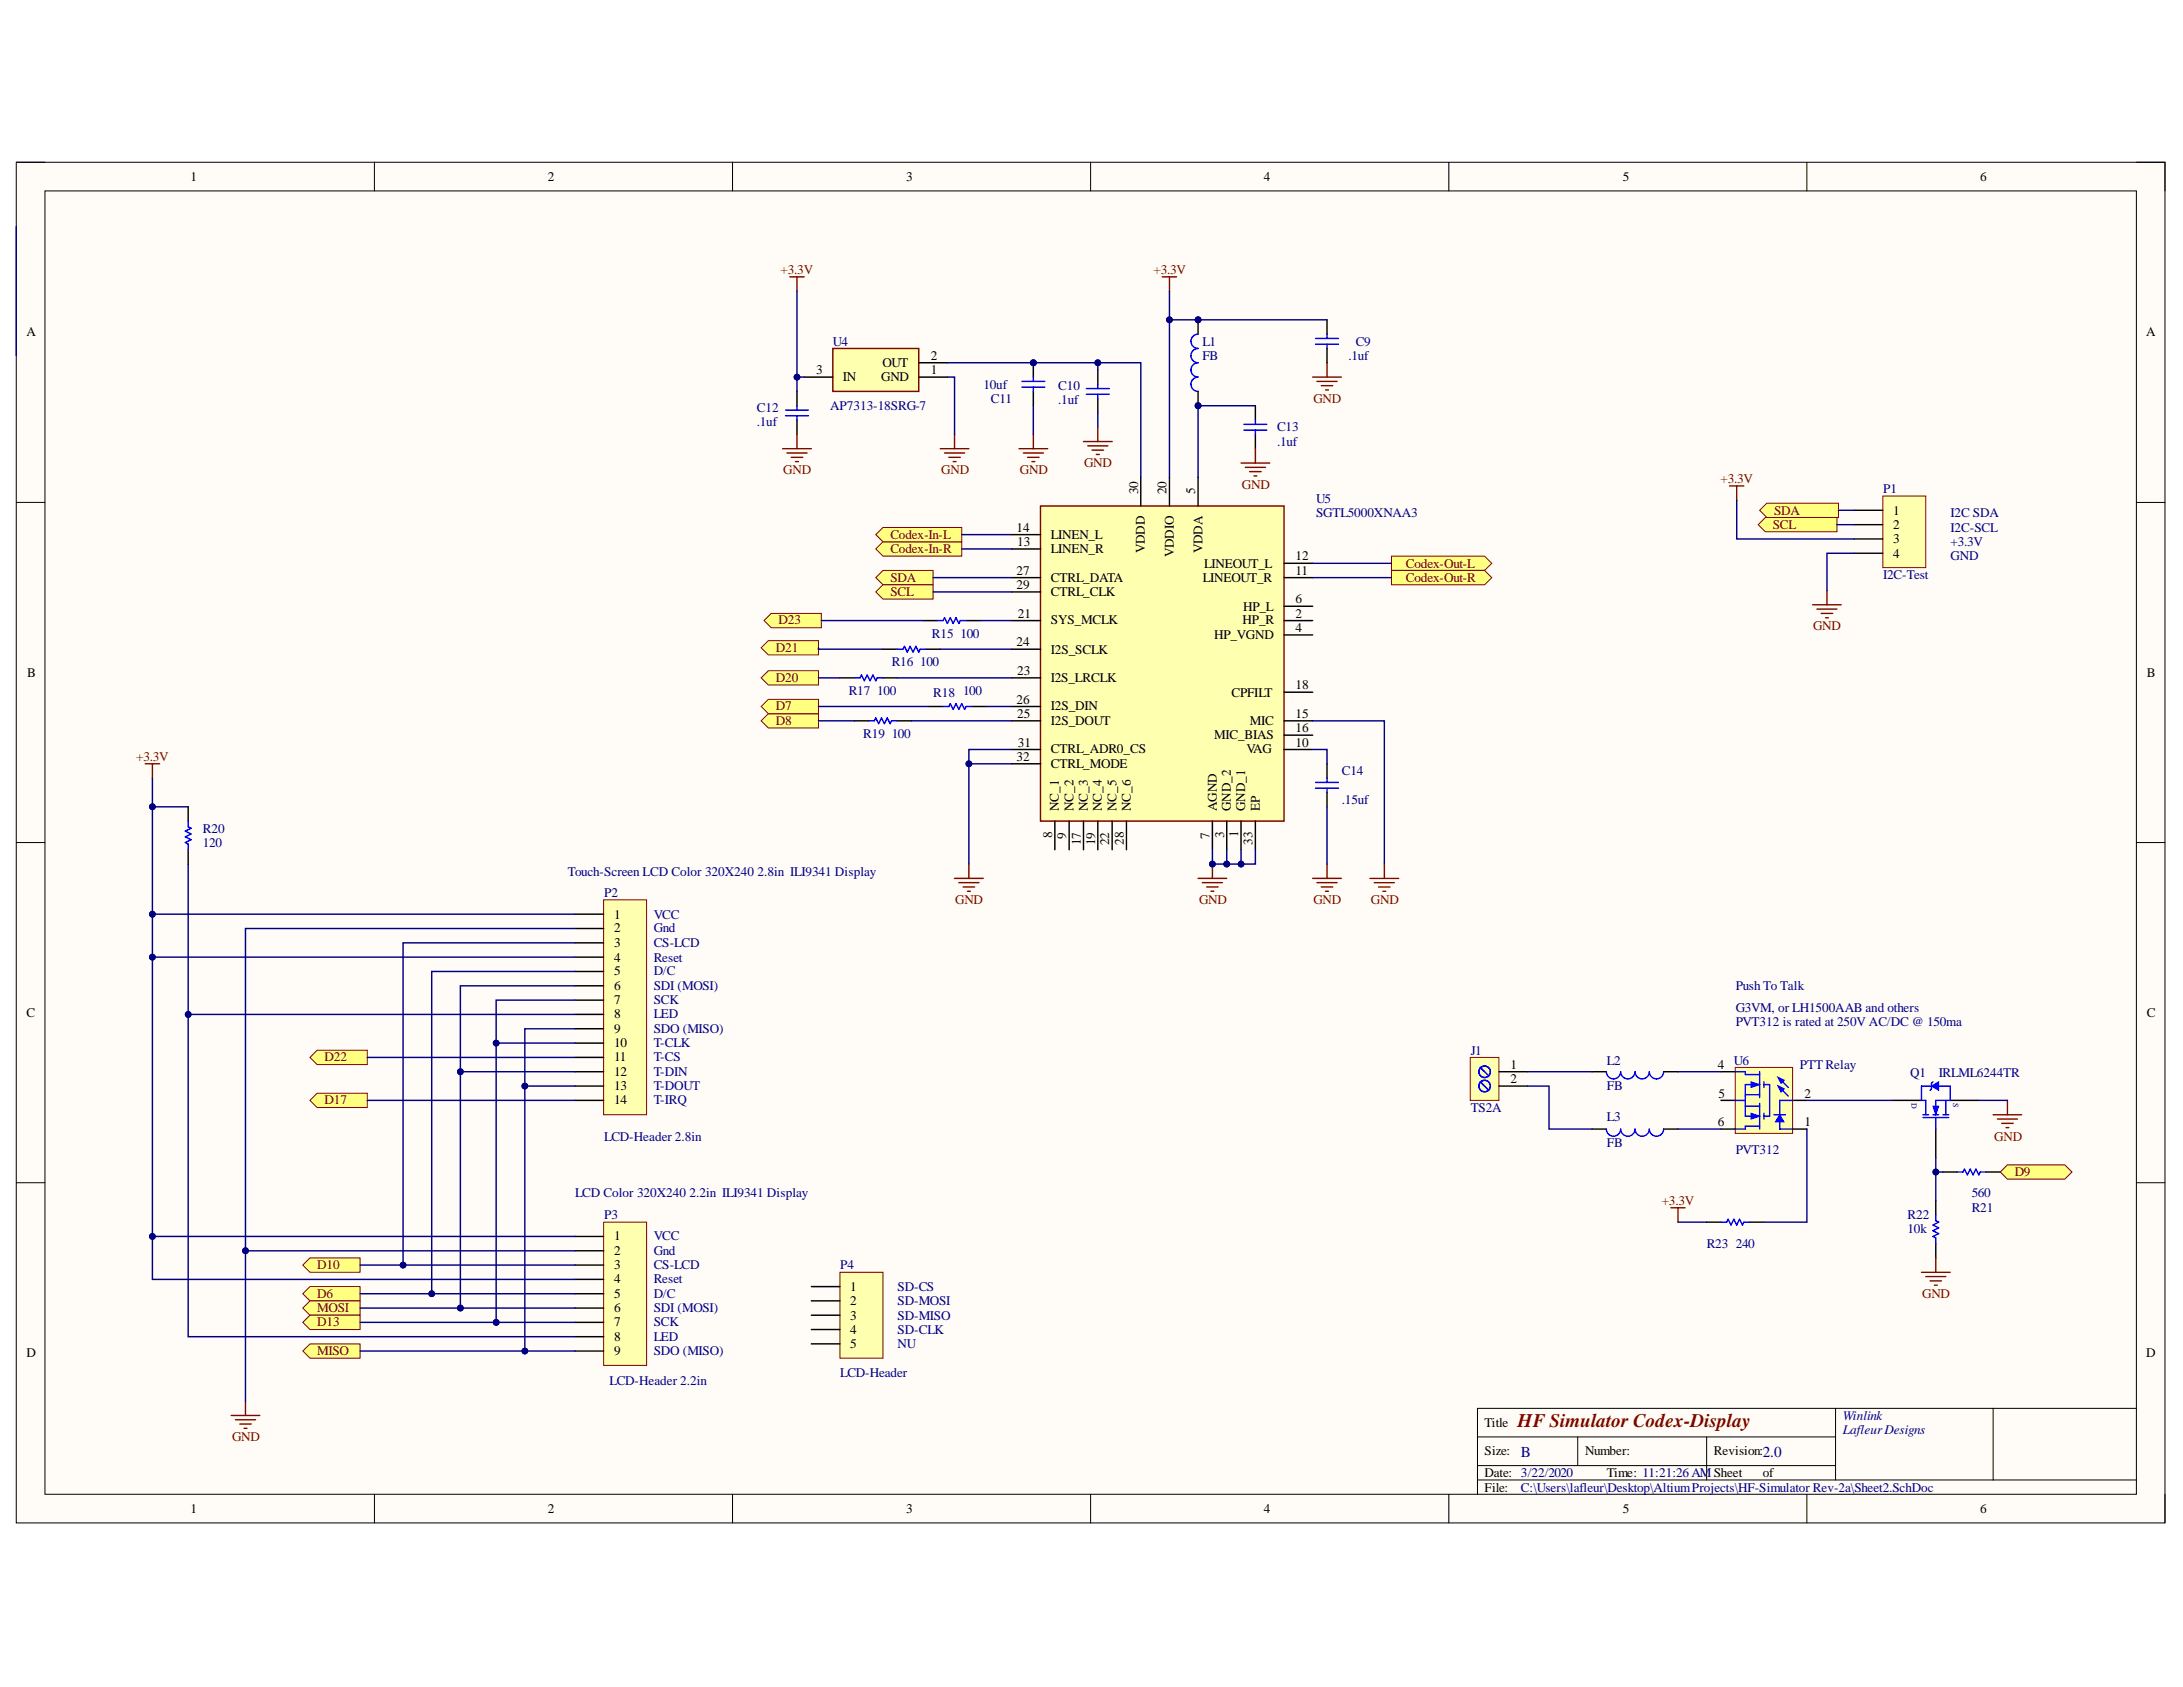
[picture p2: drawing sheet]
<svg xmlns="http://www.w3.org/2000/svg" width="279mm" height="216mm" viewBox="0 0 279 216" stroke-linecap="round" stroke-linejoin="round" font-family="sans-serif">
<defs><g id="words">
<text font-size="2.5" fill="#800000" x="194.2" y="182.6">HF Simulator Codex-Display</text>
<g font-size="1.9" fill="#000080">
<text x="194.7" y="186.4">B</text>
<text x="225.6" y="186.4">2.0</text>
</g>
<g font-size="1.7">
<text x="24.4" y="23.2">1</text>
<text x="70.1" y="23.2">2</text>
<text x="116" y="23.2">3</text>
<text x="161.8" y="23.2">4</text>
<text x="207.7" y="23.2">5</text>
<text x="253.5" y="23.2">6</text>
<text x="3.4" y="43">A</text>
<text x="104.5" y="47.9">3</text>
<text x="112.9" y="46.9">OUT</text>
<text x="119.1" y="47.9">1</text>
<text x="119.1" y="46.1">2</text>
<text x="274.7" y="43">A</text>
<text x="107.9" y="48.8">IN</text>
<text x="112.8" y="48.8">GND</text>
<text x="145.7" y="63.3" transform="rotate(-90 145.7 63.3)">30</text>
<text x="149.3" y="63.3" transform="rotate(-90 149.3 63.3)">20</text>
<text x="153" y="63.3" transform="rotate(-90 153 63.3)">5</text>
<text x="242.3" y="65.9">1</text>
<text x="130.1" y="68.1">14</text>
<text x="130.2" y="69.9">13</text>
<text x="134.5" y="70.8">LINEN_R</text>
<text x="134.5" y="68.9">LINEN_L</text>
<text x="146.5" y="70.8" transform="rotate(-90 146.5 70.8)">VDDD</text>
<text x="150.2" y="71.3" transform="rotate(-90 150.2 71.3)">VDDIO</text>
<text x="153.9" y="70.8" transform="rotate(-90 153.9 70.8)">VDDA</text>
<text x="165.8" y="71.7">12</text>
<text x="242.3" y="67.7">2</text>
<text x="242.3" y="69.5">3</text>
<text x="242.3" y="71.4">4</text>
<text x="130.1" y="75.4">29</text>
<text x="130.1" y="73.6">27</text>
<text x="134.5" y="76.3">CTRL_CLK</text>
<text x="134.5" y="74.4">CTRL_DATA</text>
<text x="154" y="74.4">LINEOUT_R</text>
<text x="154.1" y="72.6">LINEOUT_L</text>
<text x="165.8" y="77.2">6</text>
<text x="165.8" y="73.6">11</text>
<text x="130.1" y="82.7">24</text>
<text x="130.3" y="79.1">21</text>
<text x="134.5" y="83.6">I2S_SCLK</text>
<text x="134.5" y="79.9">SYS_MCLK</text>
<text x="155.4" y="81.8">HP_VGND</text>
<text x="159" y="79.9">HP_R</text>
<text x="159.1" y="78.1">HP_L</text>
<text x="165.8" y="79.1">2</text>
<text x="165.8" y="80.8">4</text>
<text x="3.5" y="86.6">B</text>
<text x="130.2" y="86.3">23</text>
<text x="134.5" y="87.3">I2S_LRCLK</text>
<text x="157.6" y="89.1">CPFILT</text>
<text x="165.8" y="88.2">18</text>
<text x="274.8" y="86.6">B</text>
<text x="130.1" y="90.1">26</text>
<text x="130.2" y="91.8">25</text>
<text x="130.3" y="95.6">31</text>
<text x="134.5" y="90.9">I2S_DIN</text>
<text x="134.5" y="92.8">I2S_DOUT</text>
<text x="155.4" y="94.6">MIC_BIAS</text>
<text x="160" y="92.8">MIC</text>
<text x="165.8" y="95.6">10</text>
<text x="165.8" y="91.8">15</text>
<text x="165.8" y="93.7">16</text>
<text x="130.1" y="97.3">32</text>
<text x="134.5" y="98.3">CTRL_MODE</text>
<text x="134.5" y="96.4">CTRL_ADR0_CS</text>
<text x="159.6" y="96.4">VAG</text>
<text x="134.7" y="107.2" transform="rotate(-90 134.7 107.2)">8</text>
<text x="135.5" y="103.8" transform="rotate(-90 135.5 103.8)">NC_1</text>
<text x="136.5" y="107.3" transform="rotate(-90 136.5 107.3)">9</text>
<text x="137.4" y="103.8" transform="rotate(-90 137.4 103.8)">NC_2</text>
<text x="139.2" y="103.8" transform="rotate(-90 139.2 103.8)">NC_3</text>
<text x="141" y="103.8" transform="rotate(-90 141 103.8)">NC_4</text>
<text x="142.9" y="103.8" transform="rotate(-90 142.9 103.8)">NC_5</text>
<text x="144.7" y="103.8" transform="rotate(-90 144.7 103.8)">NC_6</text>
<text x="154.8" y="107.3" transform="rotate(-90 154.8 107.3)">7</text>
<text x="155.7" y="103.8" transform="rotate(-90 155.7 103.8)">AGND</text>
<text x="156.7" y="107.2" transform="rotate(-90 156.7 107.2)">3</text>
<text x="157.5" y="103.8" transform="rotate(-90 157.5 103.8)">GND_2</text>
<text x="158.5" y="107.2" transform="rotate(-90 158.5 107.2)">1</text>
<text x="159.4" y="103.8" transform="rotate(-90 159.4 103.8)">GND_1</text>
<text x="161.2" y="103.8" transform="rotate(-90 161.2 103.8)">EP</text>
<text x="138.3" y="108.2" transform="rotate(-90 138.3 108.2)">17</text>
<text x="140.2" y="108.2" transform="rotate(-90 140.2 108.2)">19</text>
<text x="142" y="108.2" transform="rotate(-90 142 108.2)">22</text>
<text x="143.8" y="108.1" transform="rotate(-90 143.8 108.1)">28</text>
<text x="160.3" y="108.1" transform="rotate(-90 160.3 108.1)">33</text>
<text x="78.6" y="117.6">1</text>
<text x="78.6" y="119.3">2</text>
<text x="78.6" y="121.2">3</text>
<text x="78.6" y="123.1">4</text>
<text x="78.6" y="124.8">5</text>
<text x="3.4" y="130.2">C</text>
<text x="78.6" y="126.7">6</text>
<text x="78.6" y="128.6">7</text>
<text x="78.6" y="130.3">8</text>
<text x="274.8" y="130.2">C</text>
<text x="78.6" y="132.2">9</text>
<text x="78.6" y="134">10</text>
<text x="78.6" y="135.8">11</text>
<text x="78.6" y="137.7">12</text>
<text x="193.3" y="136.8">1</text>
<text x="219.9" y="136.8">4</text>
<text x="78.6" y="139.5">13</text>
<text x="78.6" y="141.3">14</text>
<text x="193.3" y="138.6">2</text>
<text x="220" y="140.5">5</text>
<text x="231" y="140.5">2</text>
<text x="219.9" y="144.1">6</text>
<text x="231" y="144.1">1</text>
<text x="78.6" y="158.7">1</text>
<text x="78.6" y="160.6">2</text>
<text x="78.6" y="162.5">3</text>
<text x="78.6" y="164.2">4</text>
<text x="78.6" y="166.1">5</text>
<text x="78.6" y="168">6</text>
<text x="108.8" y="165.2">1</text>
<text x="108.8" y="167">2</text>
<text x="3.4" y="173.6">D</text>
<text x="78.6" y="169.7">7</text>
<text x="78.6" y="171.6">8</text>
<text x="78.6" y="173.5">9</text>
<text x="108.8" y="168.9">3</text>
<text x="108.8" y="170.7">4</text>
<text x="108.8" y="172.5">5</text>
<text x="274.7" y="173.6">D</text>
<text x="190" y="182.6">Title</text>
<text x="190" y="186.2">Size:</text>
<text x="190" y="189">Date: 3/22/2020</text>
<text x="190" y="190.9">File:</text>
<text x="202.9" y="186.2">Number:</text>
<text x="205.7" y="189">Time: 11:21:26 AMSheet</text>
<text x="219.4" y="186.2">Revision:</text>
<text x="225.6" y="189">of</text>
<text x="24.4" y="193.6">1</text>
<text x="70.1" y="193.6">2</text>
<text x="116" y="193.6">3</text>
<text x="161.8" y="193.6">4</text>
<text x="207.7" y="193.6">5</text>
<text x="253.5" y="193.6">6</text>
</g>
<g font-size="1.7" fill="#800000">
<text x="99.9" y="35">+3.3V</text>
<text x="147.6" y="35">+3.3V</text>
<text x="168.1" y="51.6">GND</text>
<text x="138.7" y="59.8">GND</text>
<text x="100.2" y="60.7">GND</text>
<text x="120.5" y="60.7">GND</text>
<text x="130.5" y="60.7">GND</text>
<text x="159" y="62.6">GND</text>
<text x="220.2" y="61.8">+3.3V</text>
<text x="227.1" y="65.9">SDA</text>
<text x="114" y="70.8">Codex-In-R</text>
<text x="114" y="68.9">Codex-In-L</text>
<text x="226.9" y="67.7">SCL</text>
<text x="114" y="74.4">SDA</text>
<text x="114" y="76.3">SCL</text>
<text x="179.9" y="72.6">Codex-Out-L</text>
<text x="179.9" y="74.4">Codex-Out-R</text>
<text x="99.3" y="83.5">D21</text>
<text x="99.7" y="79.9">D23</text>
<text x="232.1" y="80.7">GND</text>
<text x="99.3" y="87.3">D20</text>
<text x="99.3" y="92.8">D8</text>
<text x="99.3" y="90.9">D7</text>
<text x="17.4" y="97.3">+3.3V</text>
<text x="122.2" y="115.7">GND</text>
<text x="153.5" y="115.7">GND</text>
<text x="168.1" y="115.7">GND</text>
<text x="175.5" y="115.7">GND</text>
<text x="41.5" y="135.8">D22</text>
<text x="41.5" y="141.3">D17</text>
<text x="255.2" y="146">GND</text>
<text x="212.7" y="154.2">+3.3V</text>
<text x="257.9" y="150.5">D9</text>
<text x="40.6" y="162.5">D10</text>
<text x="40.6" y="166.1">D6</text>
<text x="40.6" y="168">MOSI</text>
<text x="246" y="166.1">GND</text>
<text x="40.6" y="169.7">D13</text>
<text x="40.6" y="173.5">MISO</text>
<text x="29.7" y="184.5">GND</text>
</g>
<g font-size="1.7" fill="#000080">
<text x="106.6" y="44.2">U4</text>
<text x="153.9" y="44.2">L1</text>
<text x="153.9" y="46.1">FB</text>
<text x="172.6" y="46.1">.1uf</text>
<text x="173.5" y="44.2">C9</text>
<text x="96.9" y="52.7">C12</text>
<text x="106.3" y="52.4">AP7313-18SRG-7</text>
<text x="125.9" y="49.7">10uf</text>
<text x="126.8" y="51.6">C11</text>
<text x="135.4" y="49.9">C10</text>
<text x="135.4" y="51.8">.1uf</text>
<text x="96.9" y="54.5">.1uf</text>
<text x="163.4" y="55.2">C13</text>
<text x="163.4" y="57.1">.1uf</text>
<text x="168.4" y="64.4">U5</text>
<text x="241" y="63.1">P1</text>
<text x="168.4" y="66.2">SGTL5000XNAA3</text>
<text x="249.7" y="68.1">I2C-SCL</text>
<text x="249.7" y="66.2">I2C SDA</text>
<text x="249.7" y="71.7">GND</text>
<text x="249.7" y="69.9">+3.3V</text>
<text x="241" y="74.1">I2C-Test</text>
<text x="119.3" y="81.6">R15</text>
<text x="122.9" y="81.6">100</text>
<text x="108.6" y="89">R17</text>
<text x="112.3" y="89">100</text>
<text x="114.1" y="85.2">R16</text>
<text x="117.8" y="85.2">100</text>
<text x="119.5" y="89.1">R18</text>
<text x="123.3" y="89">100</text>
<text x="110.5" y="94.5">R19</text>
<text x="114.1" y="94.5">100</text>
<text x="171.7" y="99.2">C14</text>
<text x="26" y="106.6">R20</text>
<text x="171.7" y="102.8">.15uf</text>
<text x="26" y="108.3">120</text>
<text x="72.7" y="112.1">Touch-Screen LCD Color 320X240 2.8in ILI9341 Display</text>
<text x="77.3" y="114.8">P2</text>
<text x="83.7" y="117.6">VCC</text>
<text x="83.7" y="119.3">Gnd</text>
<text x="83.7" y="121.2">CS-LCD</text>
<text x="83.7" y="123.1">Reset</text>
<text x="83.7" y="124.8">D/C</text>
<text x="83.7" y="126.7">SDI (MOSI)</text>
<text x="83.7" y="128.6">SCK</text>
<text x="83.7" y="130.3">LED</text>
<text x="222.2" y="131.3">PVT312 is rated at 250V AC/DC @ 150ma</text>
<text x="222.2" y="129.5">G3VM, or LH1500AAB and others</text>
<text x="222.2" y="126.7">PushTo Talk</text>
<text x="83.7" y="132.2">SDO (MISO)</text>
<text x="83.7" y="134">T-CLK</text>
<text x="83.7" y="135.8">T-CS</text>
<text x="83.7" y="137.7">T-DIN</text>
<text x="188.2" y="135">J1</text>
<text x="205.7" y="136.2">L2</text>
<text x="221.9" y="136.2">U6</text>
<text x="230.4" y="136.8">PTT Relay</text>
<text x="244.5" y="137.9">Q1</text>
<text x="248.1" y="137.9">IRLML6244TR</text>
<text x="83.7" y="139.5">T-DOUT</text>
<text x="83.7" y="141.3">T-IRQ</text>
<text x="188.2" y="142.3">TS2A</text>
<text x="205.7" y="139.5">FB</text>
<text x="205.7" y="143.5">L3</text>
<text x="77.3" y="146">LCD-Header 2.8in</text>
<text x="205.7" y="146.8">FB</text>
<text x="222.2" y="147.8">PVT312</text>
<text x="73.6" y="153.2">LCD Color 320X240 2.2in ILI9341 Display</text>
<text x="252.4" y="155.1">R21</text>
<text x="252.4" y="153.2">560</text>
<text x="77.3" y="156">P3</text>
<text x="83.7" y="158.7">VCC</text>
<text x="83.7" y="160.6">Gnd</text>
<text x="218.4" y="159.7">R23</text>
<text x="222.2" y="159.7">240</text>
<text x="244.2" y="156">R22</text>
<text x="244.2" y="157.8">10k</text>
<text x="83.7" y="162.5">CS-LCD</text>
<text x="83.7" y="164.2">Reset</text>
<text x="83.7" y="166.1">D/C</text>
<text x="83.7" y="168">SDI (MOSI)</text>
<text x="107.5" y="162.5">P4</text>
<text x="114.9" y="165.2">SD-CS</text>
<text x="114.9" y="167">SD-MOSI</text>
<text x="83.7" y="169.7">SCK</text>
<text x="83.7" y="171.6">LED</text>
<text x="83.7" y="173.5">SDO (MISO)</text>
<text x="114.9" y="168.9">SD-MISO</text>
<text x="114.9" y="170.7">SD-CLK</text>
<text x="114.9" y="172.5">NU</text>
<text x="78" y="177.3">LCD-Header 2.2in</text>
<text x="107.5" y="176.2">LCD-Header</text>
<text x="235.9" y="181.7">Winlink</text>
<text x="235.9" y="183.5">LafleurDesigns</text>
<text x="194.7" y="190.9">C:\Users\lafleur\Desktop\AltiumProjects\HF-Simulator Rev-2a\Sheet2.SchDoc</text>
</g>
<g font-size="1" fill="#000080">
<text x="244.7" y="141.2" transform="rotate(90 244.7 141.2)">D</text>
<text x="250" y="141.2" transform="rotate(90 250 141.2)">S</text>
</g>
</g></defs>
<path d="M2.1 20.8h275v174.1h-275z" fill-rule="evenodd" fill="#fffcf8"/>
<path d="M2.1 20.8h275v174.1h-275z" fill="none" stroke="#000" stroke-width=".13"/>
<path d="M5.8 24.4h267.6v166.8h-267.6z" fill-rule="evenodd" fill="#fffcf8"/>
<g fill="none" stroke="#000" stroke-width=".13">
<path d="M2.1 20.8h3.7M5.8 24.4h267.6v166.8h-267.6zM47.9 20.8v3.6M93.8 20.8v3.6M139.6 20.8v3.6M185.4 20.8v3.6M231.3 20.8v3.6M273.4 20.8h3.7v3.6M2.1 64.3h3.7M273.4 64.3h3.7M2.1 107.8h3.7M273.4 107.8h3.7"/>
<path d="M2.1 151.4h3.7M273.4 151.4h3.7M47.9 191.2v3.7M93.8 191.2v3.7M139.6 191.2v3.7M185.4 191.2v3.7M189.1 183.9h45.8M189.1 189.4h84.3M189.1 187.6h45.8M201.9 183.9v3.7M218.4 183.9v5.5M231.3 191.2v3.7"/>
<path d="M234.9 180.2v9.2M255.1 180.2v9.2M273.4 180.2h-84.3v11M277.1 191.2v3.7"/>
</g>
<path d="M133.2 64.8h31.1v40.3h-31.1z" fill-rule="evenodd" fill="#ffffb0"/>
<path d="M133.2 64.8h31.1v40.3h-31.1zM153.3 112.4h3.7M153.9 113h2.6M154.4 113.5h1.5M155 114.1h.4M155.2 110.6v1.8" fill="none" stroke="#800000" stroke-width=".19"/>
<g fill="none" stroke="#000" stroke-width=".19">
<path d="M129.5 79.4h3.7M129.5 73.9h3.7M129.5 70.3h3.7M129.5 68.4h3.7M129.5 75.8h3.7M146 61.1v3.7M149.7 61.1v3.7M153.3 61.1v3.7M164.3 79.4h3.7M164.3 77.6h3.7M164.3 73.9h3.7M164.3 72.1h3.7"/>
<path d="M129.5 95.9h3.7M129.5 92.3h3.7M129.5 83.1h3.7M129.5 86.8h3.7M129.5 97.7h3.7M129.5 90.4h3.7M164.3 81.3h3.7M164.3 95.9h3.7M164.3 92.3h3.7M164.3 94.1h3.7M164.3 88.6h3.7M135 105.1v3.6"/>
<path d="M136.8 105.1v3.6M138.7 105.1v3.6M140.5 105.1v3.6M142.3 105.1v3.6M144.2 105.1v3.6M155.2 105.1v3.6M157 105.1v3.6M158.8 105.1v3.6M160.7 105.1v3.6"/>
</g>
<circle cx="155.2" cy="110.6" r=".37" fill="#000080"/>
<circle cx="155.2" cy="110.6" r=".37" fill="none" stroke="#000080" stroke-width=".13"/>
<path d="M148.8 35.4h1.8M149.7 35.4v1.9M122.2 112.4h3.6M122.7 113h2.6M123.3 113.5h1.4M123.8 114.1h.4M124 110.6v1.8" fill="none" stroke="#800000" stroke-width=".19"/>
<path d="M175.3 112.4h3.7M175.9 113h2.6M176.4 113.5h1.5M177 114.1h.4M177.2 110.6v1.8" fill="none" stroke="#800000" stroke-width=".18"/>
<path d="M140.5 47.3v1.9M140.5 51v1.8" fill="none" stroke="#000" stroke-width=".19"/>
<path d="M139 50.5h3M139 49.7h3M140.5 49.2v.5M140.5 50.5v.5" fill="none" stroke="#00f" stroke-width=".19"/>
<circle cx="153.3" cy="40.9" r=".37" fill="#000080"/>
<circle cx="153.3" cy="40.9" r=".37" fill="none" stroke="#000080" stroke-width=".13"/>
<circle cx="153.3" cy="51.9" r=".37" fill="#000080"/>
<circle cx="153.3" cy="51.9" r=".37" fill="none" stroke="#000080" stroke-width=".13"/>
<path d="M153.3 40.9v1.9" fill="none" stroke="#000" stroke-width=".19"/>
<circle cx="153.3" cy="40.9" r=".37" fill="#000080"/>
<circle cx="153.3" cy="40.9" r=".37" fill="none" stroke="#000080" stroke-width=".13"/>
<path d="M153.3 42.8a.92 .92 0 0 0-.9 .9 .92 .92 0 0 0 .9 .9 .91 .91 0 0 0-.9 .9 .91 .91 0 0 0 .9 .9 .92 .92 0 0 0-.9 .9 .92 .92 0 0 0 .9 1 .92 .92 0 0 0-.9 .9 .92 .92 0 0 0 .9 .9" fill="none" stroke="#00f" stroke-width=".19"/>
<path d="M153.3 50.1v1.8" fill="none" stroke="#000" stroke-width=".19"/>
<circle cx="153.3" cy="51.9" r=".37" fill="#000080"/>
<circle cx="153.3" cy="51.9" r=".37" fill="none" stroke="#000080" stroke-width=".13"/>
<path d="M160.7 51.9v1.9M160.7 55.6v1.8M169.8 97.7v1.9M169.8 101.4v1.9" fill="none" stroke="#000" stroke-width=".19"/>
<path d="M159.2 55h2.9M159.2 54.3h2.9M160.7 53.8v.5M160.7 55v.6M169.8 99.6v.5M168.4 100.9h2.9M168.4 100.1h2.9M169.8 100.9v.5" fill="none" stroke="#00f" stroke-width=".19"/>
<g fill="none" stroke="#800000" stroke-width=".19">
<path d="M138.7 56.5h3.6M139.2 57.1h2.6M139.8 57.6h1.4M140.3 58.2h.4M140.5 54.7v1.8M158.8 59.3h3.7M159.4 59.8h2.6M160.7 57.4v1.9M168 48.3h3.7M168.6 48.8h2.5M169.1 49.4h1.5M169.7 49.9h.3"/>
<path d="M169.8 46.4v1.9M159.9 60.4h1.5M160.5 60.9h.4M168 112.4h3.7M168.6 113h2.5M169.1 113.5h1.5M169.7 114.1h.3M169.8 110.6v1.8"/>
</g>
<path d="M112.1 73.9l.9-.9h6.4v1.8h-6.4z" fill-rule="evenodd" fill="#ffff80"/>
<path d="M112.1 73.9l.9-.9h6.4v1.8h-6.4z" fill="none" stroke="#800000" stroke-width=".13"/>
<path d="M112.1 75.8l.9-1h6.4v1.9h-6.4z" fill-rule="evenodd" fill="#ffff80"/>
<path d="M112.1 75.8l.9-1h6.4v1.9h-6.4z" fill="none" stroke="#800000" stroke-width=".13"/>
<path d="M97.8 79.4l.9-.9h6.4v1.8h-6.4z" fill-rule="evenodd" fill="#ffff80"/>
<path d="M97.8 79.4l.9-.9h6.4v1.8h-6.4z" fill="none" stroke="#800000" stroke-width=".13"/>
<path d="M97.4 82.9l.9-.9h6.5v1.8h-6.5z" fill-rule="evenodd" fill="#ffff80"/>
<path d="M97.4 82.9l.9-.9h6.5v1.8h-6.5z" fill="none" stroke="#800000" stroke-width=".13"/>
<path d="M97.4 86.8l.9-1h6.5v1.9h-6.5z" fill-rule="evenodd" fill="#ffff80"/>
<path d="M97.4 86.8l.9-1h6.5v1.9h-6.5z" fill="none" stroke="#800000" stroke-width=".13"/>
<path d="M77.3 156.4h5.5v18.3h-5.5z" fill-rule="evenodd" fill="#ffffb0"/>
<path d="M77.3 156.4h5.5v18.3h-5.5z" fill="none" stroke="#800000" stroke-width=".13"/>
<path d="M73.6 158.2h3.7M73.6 160.1h3.7M73.6 161.9h3.7M73.6 163.7h3.7M73.6 165.6h3.7M73.6 167.4h3.7M73.6 169.2h3.7M73.6 171.1h3.7" fill="none" stroke="#000" stroke-width=".19"/>
<path d="M73.6 172.9h3.7" fill="none" stroke="#000" stroke-width=".18"/>
<path d="M38.8 161.9l.9-.9h6.4v1.8h-6.4z" fill-rule="evenodd" fill="#ffff80"/>
<path d="M38.8 161.9l.9-.9h6.4v1.8h-6.4z" fill="none" stroke="#800000" stroke-width=".13"/>
<path d="M31.4 179.3v1.8M29.6 181.1h3.7M30.1 181.7h2.6M30.7 182.2h1.5M31.2 182.8h.4" fill="none" stroke="#800000" stroke-width=".18"/>
<path d="M24.1 103.3v1.8M24.1 108.7v1.9" fill="none" stroke="#000" stroke-width=".19"/>
<path d="M24.1 105.1v.7l.4 .2-.8 .4 .8 .3-.8 .4 .8 .4-.8 .3 .4 .2v.7" fill="none" stroke="#00f" stroke-width=".19"/>
<path d="M38.8 165.6l.9-.9h6.4v1.8h-6.4z" fill-rule="evenodd" fill="#ffff80"/>
<path d="M38.8 165.6l.9-.9h6.4v1.8h-6.4z" fill="none" stroke="#800000" stroke-width=".13"/>
<path d="M38.8 167.4l.9-.9h6.4v1.8h-6.4z" fill-rule="evenodd" fill="#ffff80"/>
<path d="M38.8 167.4l.9-.9h6.4v1.8h-6.4z" fill="none" stroke="#800000" stroke-width=".13"/>
<path d="M38.8 169.2l.9-.9h6.4v1.9h-6.4z" fill-rule="evenodd" fill="#ffff80"/>
<path d="M38.8 169.2l.9-.9h6.4v1.9h-6.4z" fill="none" stroke="#800000" stroke-width=".13"/>
<path d="M38.8 172.9l.9-.9h6.4v1.8h-6.4z" fill-rule="evenodd" fill="#ffff80"/>
<path d="M38.8 172.9l.9-.9h6.4v1.8h-6.4z" fill="none" stroke="#800000" stroke-width=".13"/>
<path d="M18.6 97.7h1.8M19.5 97.7v1.9" fill="none" stroke="#800000" stroke-width=".19"/>
<path d="M241 63.5h5.5v9.1h-5.5z" fill-rule="evenodd" fill="#ffffb0"/>
<path d="M241 63.5h5.5v9.1h-5.5z" fill="none" stroke="#800000" stroke-width=".13"/>
<path d="M237.3 65.3h3.7M237.3 67.1h3.7M237.3 69h3.7M237.3 70.8h3.7" fill="none" stroke="#000" stroke-width=".18"/>
<path d="M225.2 65.3l.9-.9h9.2v1.8h-9.2z" fill-rule="evenodd" fill="#ffff80"/>
<path d="M225.2 65.3l.9-.9h9.2v1.8h-9.2z" fill="none" stroke="#800000" stroke-width=".13"/>
<path d="M225.9 66.2h9.2v1.9h-9.2l-.9-1z" fill-rule="evenodd" fill="#ffff80"/>
<path d="M225.9 66.2h9.2v1.9h-9.2l-.9-1z" fill="none" stroke="#800000" stroke-width=".13"/>
<path d="M221.4 62.2h1.8M222.3 62.2v1.8M232 77.4h3.7M232.5 78h2.6M233.1 78.5h1.5M233.7 79.1h.3M233.8 75.6v1.8" fill="none" stroke="#800000" stroke-width=".18"/>
<path d="M118.1 79.4h1.9M123.6 79.4h1.9M107.5 86.8h1.8M113 86.8h1.8M113 83.1h1.8M118.5 83.1h1.8" fill="none" stroke="#000" stroke-width=".19"/>
<path d="M120 79.4h.7l.2-.3 .4 .7 .3-.7 .4 .7 .4-.7 .3 .7 .2-.4h.7M109.3 86.8h.8l.2-.4 .3 .7 .4-.7 .4 .7 .3-.7 .4 .7 .2-.3h.7M114.8 83.1h.8l.2-.4 .3 .8 .4-.8 .4 .8 .3-.8 .4 .8 .2-.4h.7" fill="none" stroke="#00f" stroke-width=".19"/>
<path d="M97.4 92.3l.9-1h6.5v1.9h-6.5z" fill-rule="evenodd" fill="#ffff80"/>
<path d="M97.4 92.3l.9-1h6.5v1.9h-6.5z" fill="none" stroke="#800000" stroke-width=".13"/>
<path d="M97.4 90.4l.9-.9h6.5v1.8h-6.5z" fill-rule="evenodd" fill="#ffff80"/>
<path d="M97.4 90.4l.9-.9h6.5v1.8h-6.5z" fill="none" stroke="#800000" stroke-width=".13"/>
<path d="M169.8 40.9v1.9M169.8 44.6v1.8M109.3 92.3h1.9M114.8 92.3h1.9M118.9 90.4h1.8M124.4 90.4h1.8" fill="none" stroke="#000" stroke-width=".19"/>
<path d="M168.4 44h2.9M168.4 43.3h2.9M169.8 42.8v.5M169.8 44v.6M111.2 92.3h.7l.2-.4 .4 .7 .3-.7 .4 .7 .4-.7 .3 .7 .2-.3h.7M120.7 90.4h.7l.2-.3 .4 .7 .4-.7 .3 .7 .4-.7 .4 .7 .1-.4h.8" fill="none" stroke="#00f" stroke-width=".19"/>
<path d="M107.5 162.8h5.5v11h-5.5z" fill-rule="evenodd" fill="#ffffb0"/>
<path d="M107.5 162.8h5.5v11h-5.5z" fill="none" stroke="#800000" stroke-width=".13"/>
<path d="M103.8 164.7h3.7M103.8 166.5h3.7M103.8 168.3h3.7M103.8 170.2h3.7M103.8 172h3.7" fill="none" stroke="#000" stroke-width=".19"/>
<path d="M255.1 142.7h3.7M255.6 143.2h2.6M256.2 143.8h1.5M256.7 144.3h.4M256.9 140.8v1.9" fill="none" stroke="#800000" stroke-width=".18"/>
<path d="M222.1 136.6h7.3v8.4h-7.3z" fill-rule="evenodd" fill="#ffffb0"/>
<path d="M222.1 136.6h7.3v8.4h-7.3z" fill="none" stroke="#800000" stroke-width=".13"/>
<path d="M226.5 138.8v4M223.4 144.1h1.8M223.4 141v1.8h1.8M223.4 141.6h1.8M225.2 141.2v3.3M225.8 142.5v.7" fill="none" stroke="#00f" stroke-width=".18"/>
<path d="M224.1 142.5l1.1 .3-1.1 .4z" fill="#00f"/>
<path d="M224.1 142.5l1.1 .3-1.1 .4z" fill="none" stroke="#00f" stroke-width=".13"/>
<path d="M223.4 144.1v.4" fill="none" stroke="#00f" stroke-width=".18"/>
<path d="M227.8 142.7l.5 .9h-1.1z" fill="#00f"/>
<path d="M227.8 142.7l.5 .9h-1.1z" fill="none" stroke="#00f" stroke-width=".13"/>
<path d="M223.4 137.5h1.8M225.2 138.8h-1.8v1.5M225.2 137.2v3.3M225.8 138.8h.7M225.8 138.4v.8M223.4 140.1h1.8M225.8 142.8h.7M227.8 141.9v.8" fill="none" stroke="#00f" stroke-width=".18"/>
<path d="M224.1 138.4l1.1 .4-1.1 .4z" fill="#00f"/>
<path d="M224.1 138.4l1.1 .4-1.1 .4z" fill="none" stroke="#00f" stroke-width=".13"/>
<path d="M222.1 137.2h1.3v.3M222.1 144.5h1.3M222.1 140.8h1.3M223.4 140.3v.7M227 142.7h1.5M227.8 143.6v.9h1.6M229.4 140.8h-1.6v1.1" fill="none" stroke="#00f" stroke-width=".18"/>
<path d="M220.3 137.2h1.8M220.3 144.5h1.8M220.3 140.8h1.8M229.4 144.5h1.9M229.4 140.8h1.9" fill="none" stroke="#000" stroke-width=".18"/>
<path d="M227.6 137.9l.7 .4-.3 .3z" fill-rule="evenodd" fill="#00f"/>
<path d="M227.6 137.9l.7 .4-.3 .3z" fill="none" stroke="#00f" stroke-width=".18"/>
<path d="M227.6 139l.7 .4-.3 .3z" fill-rule="evenodd" fill="#00f"/>
<g fill="none" stroke="#00f" stroke-width=".18">
<path d="M227.6 139l.7 .4-.3 .3zM227.8 139.2l1.1 1.1M227.8 138.1l1.1 1.1M247.2 139h-1.3v1.8M248.1 139h1.5M246.1 143h3.3M246.1 142.7h.7M246.5 140.8v1.9M247.4 142.7h.7M247.8 143v1.5M248.7 142.7h.7M249 140.8v1.9"/>
<path d="M249.6 140.8h-1.8v1.9M250.5 150h.7l.2-.4 .4 .8 .4-.8 .3 .8 .4-.8 .4 .8 .1-.4h.8"/>
</g>
<path d="M242.3 140.8h3.6M247.8 144.5v3.7M248.7 150h1.8M249.6 140.8h3.7M254.2 150h1.8" fill="none" stroke="#000" stroke-width=".18"/>
<path d="M247.4 141.6h.7l-.3 1.1z" fill="#00f"/>
<path d="M247.4 141.6h.7l-.3 1.1z" fill="none" stroke="#00f" stroke-width=".13"/>
<path d="M249.6 139v1.8M245.9 140.8h.6" fill="none" stroke="#00f" stroke-width=".18"/>
<path d="M247.2 139l.9-.6v1.1z" fill="#00f"/>
<path d="M247.2 139l.9-.6v1.1z" fill="none" stroke="#00f" stroke-width=".13"/>
<path d="M205.6 137.2a.91 .91 0 0 0 .9 .9 .91 .91 0 0 0 .9-.9 .92 .92 0 0 0 .9 .9 .92 .92 0 0 0 1-.9 .91 .91 0 0 0 .9 .9 .91 .91 0 0 0 .9-.9 .91 .91 0 0 0 .9 .9 .91 .91 0 0 0 .9-.9M247.4 138.4l-.2 .2v.8l-.2 .1M205.6 144.5a.91 .91 0 0 0 .9 .9 .91 .91 0 0 0 .9-.9 .92 .92 0 0 0 .9 .9 .92 .92 0 0 0 1-.9 .91 .91 0 0 0 .9 .9 .91 .91 0 0 0 .9-.9 .91 .91 0 0 0 .9 .9 .91 .91 0 0 0 .9-.9M220.3 156.4h.7l.2-.4 .3 .8 .4-.8 .4 .8 .3-.8 .4 .8 .2-.4h.7M247.8 155.5v.7l.3 .2-.7 .4 .7 .3-.7 .4 .7 .4-.7 .3 .4 .2v.8" fill="none" stroke="#00f" stroke-width=".18"/>
<path d="M213.8 154.6h1.9M214.8 154.6v1.8M245.9 162.8h3.7M246.5 163.4h2.5M247 163.9h1.5M247.6 164.5h.3M247.8 161v1.8" fill="none" stroke="#800000" stroke-width=".18"/>
<path d="M203.8 137.2h1.8M212.9 137.2h1.9M203.8 144.5h1.8M212.9 144.5h1.9M218.4 156.4h1.9M223.9 156.4h1.9M247.8 153.7v1.8M247.8 159.2v1.8" fill="none" stroke="#000" stroke-width=".18"/>
<path d="M188.2 135.3h3.6v5.5h-3.6z" fill-rule="evenodd" fill="#ffffb0"/>
<path d="M188.2 135.3h3.6v5.5h-3.6z" fill="none" stroke="#800000" stroke-width=".13"/>
<g fill="none" stroke="#00f" stroke-width=".18">
<path d="M189.5 136.6l1.1 1.1M189.5 138.4l1.1 1.1"/>
<circle cx="190" cy="137.2" r=".74"/>
<circle cx="190" cy="139" r=".74"/>
<circle cx="190" cy="139" r=".73"/>
<circle cx="190" cy="137.2" r=".73"/>
</g>
<path d="M191.8 137.2h3.7M191.8 139h3.7" fill="none" stroke="#000" stroke-width=".18"/>
<path d="M256.9 149.1h7.4l.9 .9-.9 .9h-7.4l-.9-.9z" fill-rule="evenodd" fill="#ffff80"/>
<path d="M256.9 149.1h7.4l.9 .9-.9 .9h-7.4l-.9-.9z" fill="none" stroke="#800000" stroke-width=".13"/>
<path d="M77.3 115.2h5.5v27.5h-5.5z" fill-rule="evenodd" fill="#ffffb0"/>
<path d="M77.3 115.2h5.5v27.5h-5.5z" fill="none" stroke="#800000" stroke-width=".13"/>
<g fill="none" stroke="#000" stroke-width=".19">
<path d="M73.6 117h3.7M73.6 118.8h3.7M73.6 120.7h3.7M73.6 122.5h3.7M73.6 124.3h3.7M73.6 126.2h3.7M73.6 128h3.7M73.6 129.8h3.7M73.6 131.7h3.7M73.6 133.5h3.7M73.6 135.3h3.7M73.6 137.2h3.7"/>
<path d="M73.6 139h3.7M73.6 140.8h3.7"/>
</g>
<path d="M112.1 70.3l.9-1h10.1v1.9h-10.1z" fill-rule="evenodd" fill="#ffff80"/>
<path d="M112.1 70.3l.9-1h10.1v1.9h-10.1z" fill="none" stroke="#800000" stroke-width=".13"/>
<path d="M112.1 68.4l.9-.9h10.1v1.8h-10.1z" fill-rule="evenodd" fill="#ffff80"/>
<path d="M112.1 68.4l.9-.9h10.1v1.8h-10.1z" fill="none" stroke="#800000" stroke-width=".13"/>
<path d="M178.1 71.2h11.9l.9 .9-.9 .9h-11.9z" fill-rule="evenodd" fill="#ffff80"/>
<path d="M178.1 71.2h11.9l.9 .9-.9 .9h-11.9z" fill="none" stroke="#800000" stroke-width=".13"/>
<path d="M178.1 73h11.9l.9 .9-.9 .9h-11.9z" fill-rule="evenodd" fill="#ffff80"/>
<path d="M178.1 73h11.9l.9 .9-.9 .9h-11.9z" fill="none" stroke="#800000" stroke-width=".13"/>
<path d="M106.6 44.6h11v5.5h-11z" fill-rule="evenodd" fill="#ffffb0"/>
<path d="M101.1 35.4h1.8M102 35.4v1.9M106.6 44.6h11v5.5h-11zM120.3 57.4h3.7M120.9 58h2.6M121.4 58.5h1.5M122 59.1h.4M122.2 55.6v1.8" fill="none" stroke="#800000" stroke-width=".19"/>
<path d="M102.9 48.3h3.7M117.6 48.3h3.7M117.6 46.4h3.7" fill="none" stroke="#000" stroke-width=".19"/>
<circle cx="132.3" cy="46.4" r=".37" fill="#000080"/>
<circle cx="132.3" cy="46.4" r=".37" fill="none" stroke="#000080" stroke-width=".13"/>
<path d="M132.3 46.4v1.9" fill="none" stroke="#000" stroke-width=".19"/>
<circle cx="132.3" cy="46.4" r=".37" fill="#000080"/>
<circle cx="132.3" cy="46.4" r=".37" fill="none" stroke="#000080" stroke-width=".13"/>
<path d="M132.3 50.1v1.8" fill="none" stroke="#000" stroke-width=".19"/>
<path d="M130.8 49.5h2.9M130.8 48.8h2.9M132.3 48.3v.5M132.3 49.5v.6" fill="none" stroke="#00f" stroke-width=".19"/>
<path d="M130.4 57.4h3.7M131 58h2.5M131.5 58.5h1.5M132.1 59.1h.3M132.3 55.6v1.8" fill="none" stroke="#800000" stroke-width=".19"/>
<path d="M39.7 140.8l.9-.9h6.4v1.8h-6.4z" fill-rule="evenodd" fill="#ffff80"/>
<path d="M39.7 140.8l.9-.9h6.4v1.8h-6.4z" fill="none" stroke="#800000" stroke-width=".13"/>
<path d="M40.6 134.4h6.4v1.8h-6.4l-.9-.9z" fill-rule="evenodd" fill="#ffff80"/>
<path d="M40.6 134.4h6.4v1.8h-6.4l-.9-.9z" fill="none" stroke="#800000" stroke-width=".13"/>
<path d="M102 50.1v1.8M102 53.8v1.8" fill="none" stroke="#000" stroke-width=".19"/>
<path d="M100.5 53.2h3M100.5 52.5h3M102 51.9v.6M102 53.2v.6" fill="none" stroke="#00f" stroke-width=".19"/>
<path d="M100.2 57.4h3.6M100.7 58h2.6M101.3 58.5h1.4M101.8 59.1h.4M102 55.6v1.8" fill="none" stroke="#800000" stroke-width=".19"/>
<path d="M2.1 29v16.5M19.5 99.6v64.1h54.1" fill="none" stroke="#000080" stroke-width=".19"/>
<circle cx="19.5" cy="103.2" r=".37" fill="#000080"/>
<circle cx="19.5" cy="103.2" r=".37" fill="none" stroke="#000080" stroke-width=".13"/>
<circle cx="19.5" cy="117" r=".37" fill="#000080"/>
<circle cx="19.5" cy="117" r=".37" fill="none" stroke="#000080" stroke-width=".13"/>
<circle cx="19.5" cy="122.5" r=".37" fill="#000080"/>
<circle cx="19.5" cy="122.5" r=".37" fill="none" stroke="#000080" stroke-width=".13"/>
<circle cx="19.5" cy="158.2" r=".37" fill="#000080"/>
<circle cx="19.5" cy="158.2" r=".37" fill="none" stroke="#000080" stroke-width=".13"/>
<path d="M19.5 158.2h54.1" fill="none" stroke="#000080" stroke-width=".19"/>
<circle cx="19.5" cy="158.2" r=".37" fill="#000080"/>
<circle cx="19.5" cy="158.2" r=".37" fill="none" stroke="#000080" stroke-width=".13"/>
<path d="M19.5 122.5h54.1" fill="none" stroke="#000080" stroke-width=".19"/>
<circle cx="19.5" cy="122.5" r=".37" fill="#000080"/>
<circle cx="19.5" cy="122.5" r=".37" fill="none" stroke="#000080" stroke-width=".13"/>
<path d="M19.5 117h54.1" fill="none" stroke="#000080" stroke-width=".19"/>
<circle cx="19.5" cy="117" r=".37" fill="#000080"/>
<circle cx="19.5" cy="117" r=".37" fill="none" stroke="#000080" stroke-width=".13"/>
<path d="M19.5 103.3h4.6" fill="none" stroke="#000080" stroke-width=".19"/>
<circle cx="19.5" cy="103.2" r=".37" fill="#000080"/>
<circle cx="19.5" cy="103.2" r=".37" fill="none" stroke="#000080" stroke-width=".13"/>
<path d="M24.1 110.6v60.5h49.5" fill="none" stroke="#000080" stroke-width=".19"/>
<circle cx="24.1" cy="129.8" r=".37" fill="#000080"/>
<circle cx="24.1" cy="129.8" r=".37" fill="none" stroke="#000080" stroke-width=".13"/>
<path d="M24.1 129.8h49.5" fill="none" stroke="#000080" stroke-width=".19"/>
<circle cx="24.1" cy="129.8" r=".37" fill="#000080"/>
<circle cx="24.1" cy="129.8" r=".37" fill="none" stroke="#000080" stroke-width=".13"/>
<path d="M73.6 160.1h-42.2v19.2" fill="none" stroke="#000080" stroke-width=".18"/>
<circle cx="31.4" cy="160.1" r=".37" fill="#000080"/>
<circle cx="31.4" cy="160.1" r=".37" fill="none" stroke="#000080" stroke-width=".13"/>
<path d="M73.6 118.8h-42.2v41.3" fill="none" stroke="#000080" stroke-width=".19"/>
<circle cx="31.4" cy="160.1" r=".37" fill="#000080"/>
<circle cx="31.4" cy="160.1" r=".37" fill="none" stroke="#000080" stroke-width=".13"/>
<path d="M46.1 172.9h27.5" fill="none" stroke="#000080" stroke-width=".18"/>
<circle cx="67.2" cy="172.9" r=".36" fill="#000080"/>
<circle cx="67.2" cy="172.9" r=".36" fill="none" stroke="#000080" stroke-width=".13"/>
<path d="M46.1 169.2h27.5" fill="none" stroke="#000080" stroke-width=".19"/>
<circle cx="63.5" cy="169.2" r=".37" fill="#000080"/>
<circle cx="63.5" cy="169.2" r=".37" fill="none" stroke="#000080" stroke-width=".13"/>
<path d="M46.1 167.4h27.5" fill="none" stroke="#000080" stroke-width=".19"/>
<circle cx="58.9" cy="167.4" r=".37" fill="#000080"/>
<circle cx="58.9" cy="167.4" r=".37" fill="none" stroke="#000080" stroke-width=".13"/>
<path d="M46.1 165.6h27.5" fill="none" stroke="#000080" stroke-width=".19"/>
<circle cx="55.3" cy="165.6" r=".36" fill="#000080"/>
<circle cx="55.3" cy="165.6" r=".36" fill="none" stroke="#000080" stroke-width=".13"/>
<path d="M46.1 161.9h27.5" fill="none" stroke="#000080" stroke-width=".19"/>
<circle cx="51.6" cy="161.9" r=".37" fill="#000080"/>
<circle cx="51.6" cy="161.9" r=".37" fill="none" stroke="#000080" stroke-width=".13"/>
<path d="M47 135.3h26.6M73.6 120.7h-22v41.2M47 140.8h26.6" fill="none" stroke="#000080" stroke-width=".19"/>
<circle cx="51.6" cy="161.9" r=".37" fill="#000080"/>
<circle cx="51.6" cy="161.9" r=".37" fill="none" stroke="#000080" stroke-width=".13"/>
<path d="M73.6 124.3h-18.3v41.3" fill="none" stroke="#000080" stroke-width=".19"/>
<circle cx="55.3" cy="165.6" r=".36" fill="#000080"/>
<circle cx="55.3" cy="165.6" r=".36" fill="none" stroke="#000080" stroke-width=".13"/>
<path d="M58.9 137.2h14.7" fill="none" stroke="#000080" stroke-width=".19"/>
<circle cx="58.9" cy="137.2" r=".37" fill="#000080"/>
<circle cx="58.9" cy="137.2" r=".37" fill="none" stroke="#000080" stroke-width=".13"/>
<path d="M73.6 126.2h-14.7v41.2" fill="none" stroke="#000080" stroke-width=".19"/>
<circle cx="58.9" cy="137.2" r=".37" fill="#000080"/>
<circle cx="58.9" cy="137.2" r=".37" fill="none" stroke="#000080" stroke-width=".13"/>
<circle cx="58.9" cy="167.4" r=".37" fill="#000080"/>
<circle cx="58.9" cy="167.4" r=".37" fill="none" stroke="#000080" stroke-width=".13"/>
<path d="M63.5 133.5h10.1" fill="none" stroke="#000080" stroke-width=".19"/>
<circle cx="63.5" cy="133.5" r=".37" fill="#000080"/>
<circle cx="63.5" cy="133.5" r=".37" fill="none" stroke="#000080" stroke-width=".13"/>
<path d="M73.6 128h-10.1v41.2" fill="none" stroke="#000080" stroke-width=".19"/>
<circle cx="63.5" cy="133.5" r=".37" fill="#000080"/>
<circle cx="63.5" cy="133.5" r=".37" fill="none" stroke="#000080" stroke-width=".13"/>
<circle cx="63.5" cy="169.2" r=".37" fill="#000080"/>
<circle cx="63.5" cy="169.2" r=".37" fill="none" stroke="#000080" stroke-width=".13"/>
<path d="M67.2 139h6.4" fill="none" stroke="#000080" stroke-width=".19"/>
<circle cx="67.2" cy="139" r=".37" fill="#000080"/>
<circle cx="67.2" cy="139" r=".37" fill="none" stroke="#000080" stroke-width=".13"/>
<path d="M73.6 131.7h-6.4v41.2" fill="none" stroke="#000080" stroke-width=".18"/>
<circle cx="67.2" cy="139" r=".37" fill="#000080"/>
<circle cx="67.2" cy="139" r=".37" fill="none" stroke="#000080" stroke-width=".13"/>
<circle cx="67.2" cy="172.9" r=".36" fill="#000080"/>
<circle cx="67.2" cy="172.9" r=".36" fill="none" stroke="#000080" stroke-width=".13"/>
<path d="M102 37.3v11h.9" fill="none" stroke="#000080" stroke-width=".19"/>
<circle cx="102" cy="48.3" r=".37" fill="#000080"/>
<circle cx="102" cy="48.3" r=".37" fill="none" stroke="#000080" stroke-width=".13"/>
<path d="M121.3 48.3h.9v7.3M121.3 46.4h24.7v14.7M105.1 79.4h13M119.4 75.8h10.1M119.4 73.9h10.1M104.8 82.9v.2h8.2M104.8 92.3h4.5M104.8 90.4h14.1M104.8 86.8h2.7M114.8 86.8h14.7M116.7 92.3h12.8M120.3 83.1h9.2" fill="none" stroke="#000080" stroke-width=".19"/>
<circle cx="132.3" cy="46.4" r=".37" fill="#000080"/>
<circle cx="132.3" cy="46.4" r=".37" fill="none" stroke="#000080" stroke-width=".13"/>
<circle cx="140.5" cy="46.4" r=".37" fill="#000080"/>
<circle cx="140.5" cy="46.4" r=".37" fill="none" stroke="#000080" stroke-width=".13"/>
<path d="M123.1 70.3h6.4M123.1 68.4h6.4M129.5 97.7h-5.5v12.9" fill="none" stroke="#000080" stroke-width=".19"/>
<circle cx="124" cy="97.8" r=".37" fill="#000080"/>
<circle cx="124" cy="97.8" r=".37" fill="none" stroke="#000080" stroke-width=".13"/>
<path d="M129.5 95.9h-5.5v1.8" fill="none" stroke="#000080" stroke-width=".19"/>
<circle cx="124" cy="97.8" r=".37" fill="#000080"/>
<circle cx="124" cy="97.8" r=".37" fill="none" stroke="#000080" stroke-width=".13"/>
<path d="M149.7 40.9h20.1M125.5 79.4h4M126.2 90.4h3.3" fill="none" stroke="#000080" stroke-width=".19"/>
<circle cx="149.7" cy="40.9" r=".37" fill="#000080"/>
<circle cx="149.7" cy="40.9" r=".37" fill="none" stroke="#000080" stroke-width=".13"/>
<circle cx="153.3" cy="40.9" r=".37" fill="#000080"/>
<circle cx="153.3" cy="40.9" r=".37" fill="none" stroke="#000080" stroke-width=".13"/>
<path d="M160.7 51.9h-7.4v9.2" fill="none" stroke="#000080" stroke-width=".19"/>
<circle cx="153.3" cy="51.9" r=".37" fill="#000080"/>
<circle cx="153.3" cy="51.9" r=".37" fill="none" stroke="#000080" stroke-width=".13"/>
<path d="M155.2 108.7v1.9h1.8v-1.9" fill="none" stroke="#000080" stroke-width=".19"/>
<circle cx="155.2" cy="110.6" r=".37" fill="#000080"/>
<circle cx="155.2" cy="110.6" r=".37" fill="none" stroke="#000080" stroke-width=".13"/>
<circle cx="157" cy="110.6" r=".37" fill="#000080"/>
<circle cx="157" cy="110.6" r=".37" fill="none" stroke="#000080" stroke-width=".13"/>
<path d="M158.8 108.7v1.9h-1.8" fill="none" stroke="#000080" stroke-width=".19"/>
<circle cx="157" cy="110.6" r=".37" fill="#000080"/>
<circle cx="157" cy="110.6" r=".37" fill="none" stroke="#000080" stroke-width=".13"/>
<circle cx="158.8" cy="110.6" r=".37" fill="#000080"/>
<circle cx="158.8" cy="110.6" r=".37" fill="none" stroke="#000080" stroke-width=".13"/>
<path d="M160.7 108.7v1.9h-1.9" fill="none" stroke="#000080" stroke-width=".19"/>
<circle cx="158.8" cy="110.6" r=".37" fill="#000080"/>
<circle cx="158.8" cy="110.6" r=".37" fill="none" stroke="#000080" stroke-width=".13"/>
<path d="M168 95.9h1.8v1.8" fill="none" stroke="#000080" stroke-width=".19"/>
<g fill="none" stroke="#000080" stroke-width=".18">
<path d="M168 73.9h10.1M168 72.1h10.1M222.3 64v5h15M235.1 67.1h2.2M235.3 65.3h2M237.3 70.8h-3.5v4.8M168 92.3h9.2v18.3M195.5 139h2.8v5.5h5.5M195.5 137.2h8.3M214.8 137.2h5.5M214.8 156.4h3.6M214.8 144.5h5.5"/>
<path d="M231.3 144.5v11.9h-5.5M231.3 140.8h11M247.8 148.2v1.8h.9"/>
</g>
<circle cx="247.8" cy="150" r=".37" fill="#000080"/>
<circle cx="247.8" cy="150" r=".37" fill="none" stroke="#000080" stroke-width=".13"/>
<path d="M253.3 140.8h3.6" fill="none" stroke="#000080" stroke-width=".18"/>
<path d="M102 48.3v1.8" fill="none" stroke="#000080" stroke-width=".19"/>
<circle cx="102" cy="48.3" r=".37" fill="#000080"/>
<circle cx="102" cy="48.3" r=".37" fill="none" stroke="#000080" stroke-width=".13"/>
<path d="M132.3 51.9v3.7M140.5 46.4v.9M140.5 52.8v1.9" fill="none" stroke="#000080" stroke-width=".19"/>
<circle cx="140.5" cy="46.4" r=".37" fill="#000080"/>
<circle cx="140.5" cy="46.4" r=".37" fill="none" stroke="#000080" stroke-width=".13"/>
<path d="M149.7 37.3v23.8" fill="none" stroke="#000080" stroke-width=".19"/>
<circle cx="149.7" cy="40.9" r=".37" fill="#000080"/>
<circle cx="149.7" cy="40.9" r=".37" fill="none" stroke="#000080" stroke-width=".13"/>
<path d="M169.8 103.3v7.3" fill="none" stroke="#000080" stroke-width=".19"/>
<path d="M247.8 150v3.7" fill="none" stroke="#000080" stroke-width=".18"/>
<circle cx="247.8" cy="150" r=".37" fill="#000080"/>
<circle cx="247.8" cy="150" r=".37" fill="none" stroke="#000080" stroke-width=".13"/>
<use href="#words"/>
</svg>
